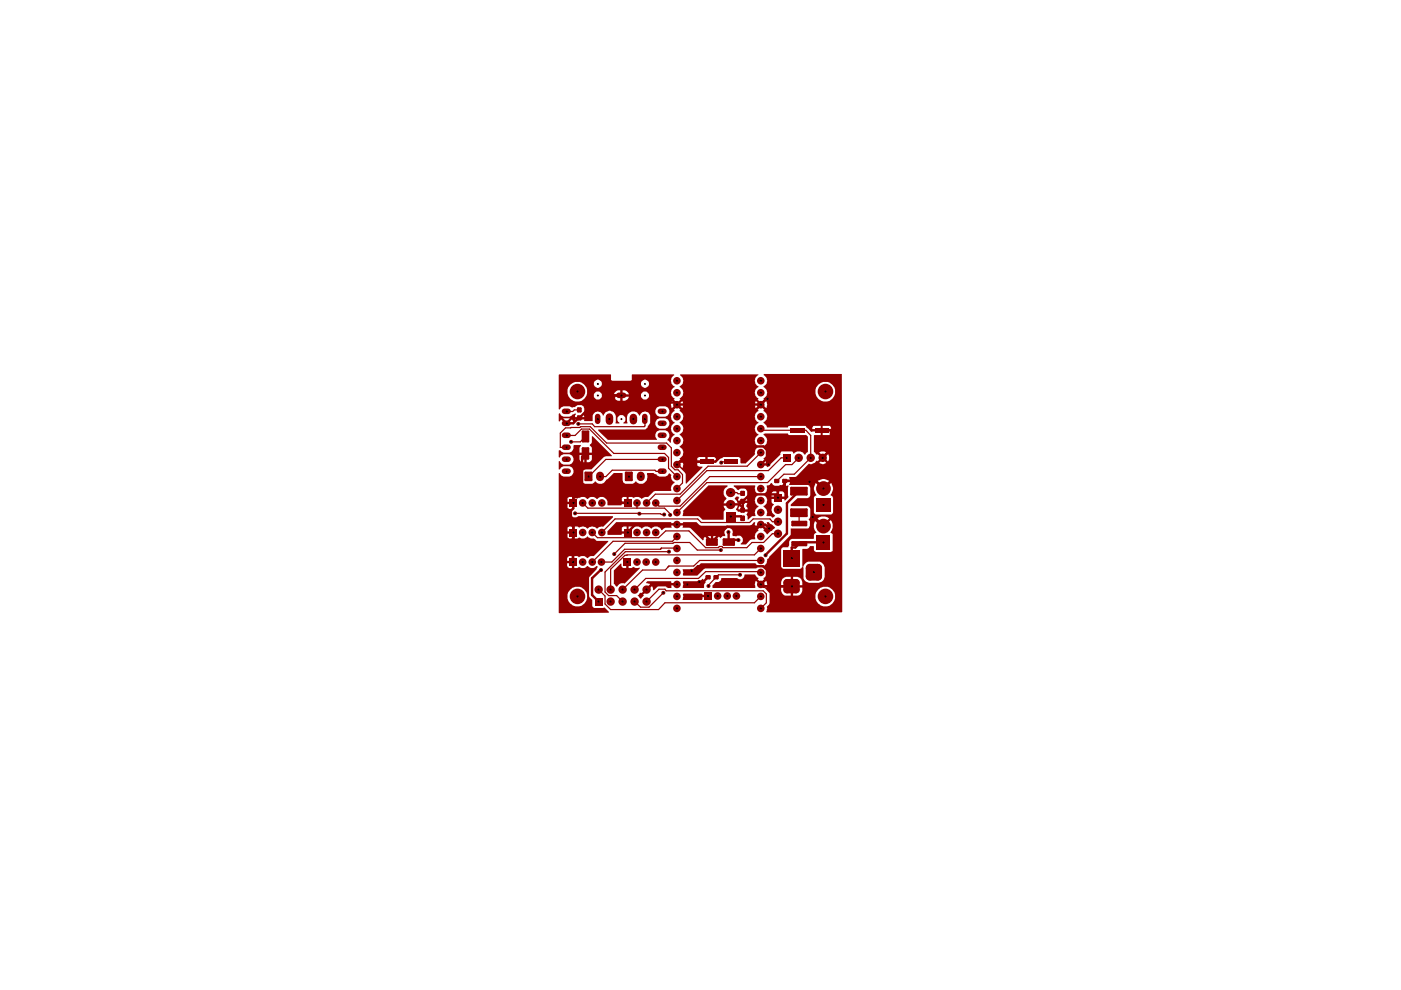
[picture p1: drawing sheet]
<svg xmlns="http://www.w3.org/2000/svg" width="297mm" height="210mm" viewBox="0 0 297 210" stroke-linecap="round" stroke-linejoin="round" font-family="sans-serif">
<g fill="#910000">
<path d="M118.5 95.5h.3l.7 .5h1.2l.7-.5 .3-1.1h1.4h.1l-.3 .6v1h2.6v-1l-.4-.5v-.2l.4-.5v-1.3h.2l4 4.1v.1h-1.3l-.4 .2-2.6 2.6h-1.3l-.4 .2-.2 .5v1.9l.2 .3 .3 .2h1.6l.6-.5a1.33 1.33 0 0 0 2.3-.4l.3-.1 1.3-1.3h1.8l.1 1.6 .2 .4 .2 .2 1.7 .1 .8-.5a1.36 1.36 0 0 0 1.8 .3 1.36 1.36 0 0 0 .5-1.8l.1-.3h1.3l1.2 .7h1.3l.5-.2 .2-.4 .5 .3a1.14 1.14 0 0 0 .7 1.5v.2l-.3 .2a1.65 1.65 0 0 0-.4 1.4l-3.5 .1-1.4 1.3h-.7l-.6 .4a1.46 1.46 0 0 0-1.9-.3l-.2-.1h-.7v.9h-.4v-.9h-.8l-.3 .2v.8h1v.5h-1v.2h-2.9a1.61 1.61 0 0 0-.4-1.3l-.3-.3a1.08 1.08 0 0 0-1.5 .3l-.6-.3a1.12 1.12 0 0 0-1.5 .3l-.4-.3a1.2 1.2 0 0 0-1.4 .1l-.4-.2h-.6v1h-.5v-1h-.6l-.4 .2v.8h1v.5h-1v.8l.4 .2 .7 .1-.4 .9 .3 .5 .3 .3h.6l.4-.3 7.4 .1v.2l-2.1 2h-.8l-.4 .4-.5-.3a1.28 1.28 0 0 0-1.6 .3 1.87 1.87 0 0 0-1.7-.3l-1.1-.2v1h-.5v-1h-.6l-.3 .2-.1 .8h1v.6h-1v.7l.4 .3h.6v-1h.5v1l1.1-.2a1.08 1.08 0 0 0 1.6-.3l.7 .5h.7l.6 .5h2.5v.2l-3.1 3h-.7l-.6 .4-.7-.4h-.6l-.5 .3-.4-.3h-.6v1l-.2-.2-.3 .2v-1h-.6l-.4 .3-.1 .7h1.1v.5h-1.1v.6l.2 .3 .3 .1h.6v-1h.5v1h.6l.4-.2a1.31 1.31 0 0 0 1.7-.2l.7 .4h.6l.6-.4 .4 .2-.3 .5-1.6 1.8v3.9l.7 .8v1.3l.4 .4 2.2-.1 .9 1-10.6 .2v-3.6h1.8l.2 1a2.1 2.1 0 0 0 3.4 .5 2.1 2.1 0 0 0-.8-3.4 2.24 2.24 0 0 0-1.8 .2l-.8 .8-.2 .9h-1.8v-26l.1-.1 .4 .5 .5 .2h1.2l.7-.5a1.1 1.1 0 0 0-.7-1.7h-1.2l-.5 .3-.3 .4h-.2v-1.7l.1-.1 .4 .6 .5 .2h1.2l.6-.2 .3-.6v-.4h1.3l.1 .4 .5 .3h1.4l.4-.3 .2-.3v-.9h-1.1v1.5h-.5v-1.5h-1v.8h-1.3l-.3-.7a2.21 2.21 0 0 0-2.2-.1l-.4 .5-.2-.1z"/>
<path d="M161.9 79.4l16.6-.1 .1 50.5h-16.1l-.1-.1 .3-.6-.1-.4 .6-.7v-1.6h9.7l.2 1a2.1 2.1 0 0 0 3.4 .5 2.1 2.1 0 0 0-.8-3.4 2.24 2.24 0 0 0-1.9 .2l-.7 .8-.2 .9h-9.7v-.6l-1.1-1.1h-.3l-.3-.3 .3-.4 .7 .6 .2-.6-.1-.5h3v.6h.9v.5h-.9a1.48 1.48 0 0 0 .9 1.7h1.2v-1.5h.5v1.5l1.1-.1a1.26 1.26 0 0 0 .8-1.6h-.8v-.5h.8v-.7l-.2-.7-.2-.1a1.75 1.75 0 0 0-1.5-.3v1.5h-.5v-1.5h-1.1a1.16 1.16 0 0 0-1 1.2h-3l-.2-.4-.6 .6-.3-.3 .6-.6-.2-.1 .1-.2a1.27 1.27 0 0 0 .7-1.2 1.27 1.27 0 0 0-.8-1.1v-.3h.2a1.63 1.63 0 0 0 .6-1.4l1.9-2h1v3.7l.2 .2 .2 .2h3.7l.6-.4 .1 2.4a1.4 1.4 0 0 0 1.1 1h2.1l.7-.3 .3-.3 .2-.7v-2l-.2-.6-.8-.6h-2.5l-.4 .2-.7 .9-.1-3.7 1-.1 .4-.2 .2-.4h.8l.1 .8 .4 .5h3.1l.4-.2v-3.7l-.5-.3 .1-.1a2.01 2.01 0 0 0 0-2.5l-.9 .9-.4-.3 1-1h-.1a1.88 1.88 0 0 0-2.4 0l1 1-.4 .3-.9-.9-.1 .1a1.87 1.87 0 0 0 .2 2.4v.2l-.5 .4-.1 .9h-4.6l-.3 .1-.3 .5v.7l-.2 .4h-1.1l-.4 .5h-1l3-3 .1-1.4h3.6l.4-.6v-1l-.2-.5 .3-.4v-1.7l-.3-.4-.3-.2h-3.5v-.3l1.4-1.4 3.5-.1v3.2l.2 .3 3.4 .1 .4-.4v-3.2l-.5-.5a2.59 2.59 0 0 0 .2-2.5l-.1-.1-.9 .9-.5-.4 1-.9a1.95 1.95 0 0 0-2.5 0l1 .9-.4 .4-.9-.9-.1 .1a1.86 1.86 0 0 0 .2 2.4v.2h-.3l-.2 .4h-1.2l.4-.5v-1.6l-.3-.5-4.2-.1 .2-.6h-.9v.8h.6l-.1 .3v2.2l-.6 .6-.2-.1v-.2h-.9v-.5h.9v-.7l-.3-.3-.8-.1v.9h-.5v-.9l-.9 .1-.2 .3v.7h.9v.5h-.9v.7l.5 .5a1.41 1.41 0 0 0 .2 2.3l-.5 .5-.4-.4-.9-.1a1.42 1.42 0 0 0 0-1.3l-.6-.5v-.3h.2a1.24 1.24 0 0 0-.1-2.2l-.1-.3a1.04 1.04 0 0 0 .7-1.4v-.4l.6-.1 .3-.4 .8 .6h.8l.3-.2 .7 .2v-.8l.4-.5h1l-.2-.3 .1-.3 1.4-.1 2.7-2.7h.1a1.69 1.69 0 0 0 1.6-.6l.1 .1 .7-.6 .3 .3-.6 .7 .5 .1a.91 .91 0 0 0 1-.1l-.6-.7 .3-.3 .6 .6 .3-.5-.2-1-.7 .6-.3-.3 .6-.7-.4-.2-1.1 .2 .6 .7-.3 .3-.7-.6-.2 .1-.5-.6v-3.5l3.3-.1 .3-.3v-.4h-1.8v.7h-.4v-.7l-2 .1-.9-.9h1.1v.3h4v-.4l-.3-.3h-1.5v.7h-.4v-.7h-1.5l-.3 .4h-1.1l-.3-.4h-3.5l-.2 .3h-4.4l-.2-.4-.6-.5v-.2a1.17 1.17 0 0 0 .6-1.8l-.6-.5v-.3h.2l-.6-.6 .3-.4 .7 .6a1.32 1.32 0 0 0-.1-1.5l-.6 .6-.3-.3 .6-.6-.2-.2 .7-.7v-.9h10.3v.5a2.11 2.11 0 0 0 3.5 1.2 2.11 2.11 0 0 0-.9-3.6 2.13 2.13 0 0 0-2.6 1.9h-10.3l-.1-.3-.6-.5v-.3h.2a1.46 1.46 0 0 0 .4-1.7z"/>
<path d="M144.8 125.9h4l.1 .2h1v.5h-1v.6h-4.1z"/>
<path d="M135.6 125.9l.1-.2 .3 .1 .7-.6 .3 .3-.7 .6 .2 .3-.7 .6-.6-.6z"/>
<path d="M137 123.5l.3-.3h5l.1 1.3-.1 .2h-.7l-.5-.4h-1.6l-.9 .9-.4-1-.6 .7-.3-.4 .5-.7-.8-.1z"/>
<path d="M144.8 123.3l3.6-.1 .6-.5 .6 .8-.3 .4-.1 .8h-4.3l-.2-.1 .2-.6z"/>
<path d="M151.7 123.4l.8-.1a.67 .67 0 0 0 .4-.7h3.4a.95 .95 0 0 0 1.1 .1 .95 .95 0 0 0 .5-.9h2.2l.4 .6 .3 .2-.2 .2 .6 .6-.3 .3-.6-.6a1.2 1.2 0 0 0-.1 1.4l-.2 .2h-8.9v-.6z"/>
<path d="M130.1 120.9l1.5-1.4h.2v.5l.2 .4h.8v-1h.5v1h.6a.48 .48 0 0 1 .8 0h.9v.1l-3.2 3.2a1.3 1.3 0 0 0-1.6 .6l-.1 .1-.6-.6z"/>
<path d="M144.8 120.7l2.6-.1 1.2-1.2h11.6l.3 .4 .3 .1v.3l-.4 .3h-11l-1.6 1.5h-2.9z"/>
<path d="M144.9 110.7h2.8l.9 .8h10.4l1-.8 .2 1.2 .7-.6 .3 .4-.6 .6h.2v.3a1.35 1.35 0 0 0-.7 1.7h-.7l-.4 .2-.8 .9h-1.1h-.1l.5-.6a1.08 1.08 0 0 0-.6-1.2h-.6l-.2 .1h-.6l-.2-.1 .1-.7a.91 .91 0 0 0-1.2-.9 .91 .91 0 0 0-.4 1.4l-.1 .3h-.5l-.4 .4-.5-.4h-1.1l-.1 1.2h-.4v-1.2h-1.1l-.4 .4v.3l-.2 .2-2.6-2.6-1.6-.1z"/>
<path d="M130.7 110.7l11.6 .1v1.1h-1.2l-.9 .5a1.26 1.26 0 0 0-2-.3l-.4-.3a1.23 1.23 0 0 0-1.6 .3l-.8-.5h-.6l-.5 .3-.3-.3h-.7v1h-.4v-1h-.7l-.4 .3v.7h1v.6h-1v.2h-2.9l-.1-.8z"/>
<path d="M161.8 111.3l.7 .6 .2-.6-.1-.6h.4l1.3 1.2-1.6 1.4-.8-.7v-.3h.2l-.6-.6z"/>
<path d="M144.8 108.3l5.4-5.4h4l.1 .3a1.32 1.32 0 0 0-.8 1.8l.5 .8-.4 .4-.2 .5h1v.5h-1l.4 .9-.4 .4-.1 1.7h-4.4l-.8-.8h-3.3z"/>
<path d="M155.5 103l4.6-.1a1.8 1.8 0 0 0 .5 1.8h.2v.2a1.23 1.23 0 0 0-.8 1.2 1.23 1.23 0 0 0 .8 1.1v.3a1.42 1.42 0 0 0-.6 1.8 1.4 1.4 0 0 0-1.5 .9l-.2-.1v-.7l-.2-.3 .2-.6h-2l-.4-.4 .4-1 .3 .2-.2 .7h.6v-.9h.5v.9h.8v-.3l-.3-.4 .2-.7h-.7v.5h-.5v-.5h-.8l-.6-1 .3-.3h.5l.1 .2-.2 .6h1.9a.85 .85 0 0 1 0-1v-.9l-.3-.5a1.49 1.49 0 0 0-1.4 .1l-.1 .1-.3-.1z"/>
<path d="M144.2 79.4h16.6v.1a1.24 1.24 0 0 0-.8 1.2 1.24 1.24 0 0 0 .8 1.1v.3a1.3 1.3 0 0 0-.8 1.2 1.3 1.3 0 0 0 .8 1.2l-.2 .2 .6 .6-.3 .3-.6-.6a1.14 1.14 0 0 0 0 1.5l.6-.6 .3 .4-.6 .6h.2v.3a1.23 1.23 0 0 0-.8 1.1 1.23 1.23 0 0 0 .8 1.2v.2a1.23 1.23 0 0 0-.8 1.1 1.23 1.23 0 0 0 .8 1.2v.2a1.23 1.23 0 0 0-.8 1.2 1.23 1.23 0 0 0 .8 1.1v.3a1.12 1.12 0 0 0-.7 1.4l-1.9 2.1h-1.1l-.1-1.1-.4-.3h-3.2l-1.2 .6-.2 .3-.2-.1-.1-.5-.3-.3h-1.4v.9l-.2 .1-.1 .3h-1.9l.1 .6 .3 .1h.7v.2l-3.3 3.5-.2-.1-.1-2.2-1.2-1.2-.4-.1 .3-.4 .6 .6a1.12 1.12 0 0 0 0-1.5l-.6 .6-.3-.3 .5-.6h3.6v.3h1.7v-.8h-1.3l-.4 .3v.2h-3.6l-.1-.2a1.55 1.55 0 0 0 .7-1.7l-.2-.4-.5-.3v-.3a1.4 1.4 0 0 0 .7-1.6l-.7-.7v-.2a1.16 1.16 0 0 0 .7-1.6l-.7-.7v-.2a1.17 1.17 0 0 0 .6-1.8l-.6-.5v-.3h.2l-.6-.6 .3-.4 .6 .6a1.12 1.12 0 0 0 0-1.5l-.6 .6-.3-.3 .6-.6-.2-.2a1.55 1.55 0 0 0 .7-1.7l-.7-.7v-.3a1.16 1.16 0 0 0 .7-1.6l-.6-.6z"/>
<path d="M161.9 92l5.2-.1 .2 .3h3.5l.5 .4v3.2l-.6 .6h-.2l-.2-.4-.6-.3h-.8l-.5 .4h-.2l-.3-.4h-2.2l-.3 .4v.4l-2.7 2.6-.1-.1 .1-.6-.3-.7-.6 .6-.3-.3 .6-.6-.2-.2a1.55 1.55 0 0 0 .7-1.7l-.2-.4-.5-.3v-.3a1.4 1.4 0 0 0 .7-1.6l-.7-.7z"/>
<path d="M118.5 79.4h11l.1 1.2 .2 .1h3.9l.3-.1v-1.2h8.9v.2a1.2 1.2 0 0 0-.7 1.2 1.2 1.2 0 0 0 .8 1v.3l-.3 .2a1.35 1.35 0 0 0 .3 2.2l-.2 .2 .6 .6-.3 .3-.6-.6-.1 .1a1.16 1.16 0 0 0 .1 1.4l.6-.6 .3 .4-.6 .6h.2v.3l-.3 .1a1.27 1.27 0 0 0 .3 2.2v.2l-.3 .2a1.36 1.36 0 0 0 .1 2.1h.2v.2l-.3 .2-.4 .5v1l-.8-.6v-.1a1.08 1.08 0 0 0 .4-1.1 1.08 1.08 0 0 0-.8-.9h-1.3l-.7 .5a1.12 1.12 0 0 0 .2 1.4v.2h-10.4l-2.1-2v-.2h10l.5-.4v-.4l.5-.6h1.1v.3l.4 .6 .5 .3h1.3l.6-.5a1.1 1.1 0 0 0-.6-1.7h-1.3l-.6 .3-.3 .7h-1.1v-1.6a1.14 1.14 0 0 0-1.1-.9 1.14 1.14 0 0 0-1.1 .9h-.1l-.3-.4a1.3 1.3 0 0 0-1.3-.4 1.3 1.3 0 0 0-1 1l.1 1.5h-.8l.1-.3a.87 .87 0 0 0-.3-1.5 .87 .87 0 0 0-1.1 1.1l.4 .7-.8-.1 .1-1.6-.5-.7-.5-.2h9.3l.1 .6 .3 .3 .5 .2h1.3l.6-.5a1.1 1.1 0 0 0-.6-1.7h-1.3l-.4 .2-.5 .9-9.5-.1a2.13 2.13 0 0 0-1.5 1 1.17 1.17 0 0 0-1.3-.9l-.4 .2-.5 .7-.1 1.2h-1.7v-.4h-2v.5l-.3 .2-.3-.7-.8 .8-.3-.3 .6-.7h-1.4l.7 .7-.4 .3-.7-.8-.5 .5v-1.6l.1-.2 .4 .5 .5 .2h1.2l.7-.5 .6-.1 .1 .2-.2 .1v.4h2l-.3-.6 .3-.6-.2-1.1-.4-.2h-.9l-.5 .4-.6 .1a2.21 2.21 0 0 0-2.2-.1l-.5 .5-.1-.1v-3.8h1.8v.5a2.12 2.12 0 0 0 1.9 1.8 2.12 2.12 0 0 0 2.2-1.4h1.5v.3a.88 .88 0 0 0 .9 .6 .88 .88 0 0 0 .8-.6h2.5l.3 .5 .6 .4h1.5l.6-.4 .3-.5h-1.4v.9h-.5v-.9h-3.9v-.2h3.5l.1 .1h1.1l.1-.2h3.5v.3a.88 .88 0 0 0 1.4 .5 .88 .88 0 0 0 0-1.5 .88 .88 0 0 0-1.4 .5v.2l-4.7-.1-.1 .2h-3.5v-.3h5.8l-.5-.7-.4-.1h-.5v.8h-.5v-.8a1.2 1.2 0 0 0-1.4 .8h-2.5l-.6-.6a.86 .86 0 0 0-1.1 .8l-1.5-.1a1.88 1.88 0 0 0-.9-2.4h2.4v.3a.86 .86 0 0 0 1 .6 .86 .86 0 0 0 .7-.9h8.3v.3a.87 .87 0 0 0 1.3 .5 .87 .87 0 0 0 0-1.5 .87 .87 0 0 0-1.3 .6v.1h-8.3a.85 .85 0 0 0-.8-.8 .85 .85 0 0 0-.9 .8h-2.4l-.1-.1a2.07 2.07 0 0 0-2.4 .3l-.5 .6-.2 .8h-1.8z"/>
</g>
<g fill="none" stroke="#910000" stroke-width=".51">
<path d="M124.1 96.2l-.7 .7v7.5M131.7 83.8h-1.5v1.5M143.5 98.5l.6-.6h7.6l3.3-3.2h6.9l.7 .7v3.1M161.3 98.5h1.6M162.7 84.5h-.2l-1.2 1.3h-17.8l-.4-.5h-17.1l-4.5 4.4h-1.4M174.2 91.2h2v4l-1.8 1.8M123.4 104.4l-1 1h-.9v2.4l-.5 .5v2.9l.5 .5v7.4M123.4 104.4h6.2l2.2 2.2h1.3M154.4 112.8l.1 2.1M154.5 114.5h2M154.9 109.5h2.2l.3 .4M154.9 106.9h1.9"/>
<path d="M156.8 106.9l.6 .7v.6M161.3 111.3l-.4 .4h-6.8l-3.2 3.2-3.7-3.7h-12.4l-1.7 1.7M161.3 111.2v.1M161.3 111.3h1l.7 .7M164.9 104.8h-5.9l-2.2 2.1M169.4 104.1l-2.6 2.6v6.4l-4.5 4.6M172.3 109.6l1.9 1.9h.4M174.6 115h-4.9l-1.1 1.1h-.7v2.2M174.6 103.5l-1.5-1.4h-1.5l-.3-.2h-5v.8l-1.4 1.4v1.4M127.4 120.8l-1.9 1.8v3.6l1.4 1.3M143.5 123.9h-5.3l-1.2 1.1M146.6 121h.3l1.1-.9h13.8l.8 .7v1.8l-1.3 1.3 .5 .4h6.1"/>
<path d="M150.1 122.3l-.9 1.1h-1l-.6 .5h-1.9"/>
</g>
<g fill="none" stroke="#910000" stroke-width=".25">
<path d="M120.2 94.9h-1.4v-3.1l1.1-1.1 3-.1 .2-.1h2l3.5 3.4h12.7l1 1.1v3.8l.8 .8h.7l.9 1v1.8l-1.2 1.2M120.2 92.3h1.7l1.4-1.3h1.7l5.1 5.1h10.8l.8 .9v2.3l1.8 1.7M120.9 93.5h.4v.4h-.4zM121.1 93.7h.1M122.4 89.7h.4v.4h-.4zM122.9 86.9h-1.1l-.4 .3h-1.2M124.1 92.6l-1.1 1.1h-1.9M136.7 88.9v1.4l-.1 .2h-10.5l-.5-.6h-3M140.5 99.9h-1.4l-.2-.2h-9.1l-1.4 1.3h-1.1M140.5 97.4h-12.1l-3.6 3.6M152.7 97.9h.4v.4h-.4zM155 97.9h-1.8l-.3 .2"/>
<path d="M161.3 96l-2.9 2.8h-8.3l-5.9 6h-5.3l-1.8 1.8M161.3 90.9l.4 .3h9.2l1 1.1v4.8l-3.5 3.4h-2.2l-1.5 1.5M162.5 84.3h.4v.5h-.4zM162.7 98.3h.4v.4h-.4zM166.8 97.1h-1.2l-2.7 2.7h-13l-6.4 6.3M169.3 97.1l-1.4 1.4h-1.4l-3.8 3.8h-12.8l-6.4 6.4M121.7 108.6h.4v.5h-.4zM121.9 108.8h13.6l4.5 .1 .2 .2h.6M123.5 106.6l1.1 1.1h16.3l1.2 1.2v.3M125.6 112.9l1.1 1.1h12.9l1.5-1.4h5l3.5 3.5h2.7l.2-.2h.6l.2 .2h5l1.1-1.1h2.5l1.9-1.8h1.1M130 117.3h.4v.4h-.4zM135.1 106.6v1.1"/>
<path d="M135.4 108.7h.4v.4h-.4zM140.6 108.9h.4v.4h-.4zM141.6 116.7h.4v.5h-.4zM141.8 117h-9.2l-4.3 4.3v4.2l.7 .8h1.7l1.3 1.3M141.9 109h.4v.4h-.4zM143.5 113.7h.1M143.5 116.3l-3.3-.1-.2 .3h-7.6l-2.7 2.7h-2.2M143.5 113.7l-.9 1.1h-12.6l-4.4 4.4M152.6 116.4h.4v.5h-.4zM152.8 116.6h-5l-1.6-1.6h-3.3l-.2 .2h-10.2l-2.3 2.3M154.2 112.6h.4v.4h-.4zM155 104.4h1.2l.3 .3h1"/>
<path d="M156.4 114.3h.4v.4h-.4zM161.3 116.3l-1.4 1.3-27.4 .1-3 3v4.3M161.3 101h-10.8l-6.3 6.3h-4.5l-.7-.7M161.3 118.8h-13l-1.2 1.2h-5.3l-.7 .9h-4.9l-4.2 4.1M162.1 117.5h.4v.5h-.4zM162.9 111.8h.4v.5h-.4zM164.9 110.6h-1.1l-.6-.6h-3.5l-.8 .8h-10.2l-.8-.8h-17.5l-2.8 2.9M169.4 108.8l.1 2.2M171.4 101.9h.4v.5h-.4zM172.1 109.4h.4v.4h-.4zM126.9 125l1.4 1.4v1.7l1.2 1.1h10.1l1.4-1.4h18.9l1.4-1.4M127.2 120.6h.4v.5h-.4z"/>
<path d="M137.1 127.6l2.6-2.7h1.3l.2 .4h20.6l.7 .6v1.9l-1.2 1.2M140.4 125.5h.4v.4h-.4zM140.6 125.7l-3 3h-1.8l-1.3-1.1M145.5 123.7h.4v.4h-.4zM146.4 120.8h.5v.5h-.5zM148.1 123.2h.4v.4h-.4zM150 124h.4v.5h-.4zM156.7 121.7h.4v.4h-.4zM156.9 121.9h-4.6l-2.1 2.2v.1M161.3 121.4l-.2-.2h-11.5l-1.5 1.4h-11.2l-2.4 2.4"/>
</g>
<g fill="#910000">
<path d="M166 96.2h1.7v1.7h-1.7z"/>
<path d="M164.4 101.8h.6v.4h-.6z"/>
<circle cx="169.3" cy="97.1" r=".89"/>
<circle cx="171.9" cy="97.1" r=".89"/>
</g>
<path d="M164.4 101.8h.6v.4h-.6z" fill="none" stroke="#910000" stroke-width=".51"/>
<path d="M166.1 101.8h.6v.4h-.6z" fill="#910000"/>
<path d="M166.1 101.8h.6v.4h-.6z" fill="none" stroke="#910000" stroke-width=".51"/>
<g fill="#910000">
<path d="M164.1 104.7h1.7v1.7h-1.7z"/>
<path d="M167.5 90.8h3v.9h-3z"/>
<path d="M172.7 90.8h3v.9h-3z"/>
<path d="M153.5 97.4h3v1h-3z"/>
<path d="M148.3 97.4h3v1h-3z"/>
<path d="M157.2 104.4h.5v.5h-.5z"/>
<circle cx="164.9" cy="108.1" r=".89"/>
<circle cx="164.9" cy="110.6" r=".89"/>
<circle cx="161.3" cy="108.7" r=".8"/>
<circle cx="161.3" cy="106.1" r=".8"/>
<circle cx="174.4" cy="97.1" r=".89"/>
<circle cx="175" cy="83" r="1.65"/>
<circle cx="161.3" cy="98.5" r=".8"/>
<circle cx="161.3" cy="96" r=".8"/>
<circle cx="161.3" cy="93.4" r=".8"/>
<circle cx="161.3" cy="90.9" r=".8"/>
<circle cx="161.3" cy="88.3" r=".8"/>
<circle cx="161.3" cy="85.8" r=".8"/>
<circle cx="161.3" cy="83.3" r=".8"/>
<circle cx="161.3" cy="80.7" r=".8"/>
<circle cx="161.3" cy="103.6" r=".8"/>
<circle cx="161.3" cy="101" r=".8"/>
</g>
<path d="M157.2 104.3h.5v.6h-.5z" fill="none" stroke="#910000" stroke-width=".51"/>
<path d="M157.2 106h.5v.6h-.5z" fill="#910000"/>
<path d="M157.2 106h.5v.6h-.5z" fill="none" stroke="#910000" stroke-width=".51"/>
<path d="M154.9 107h.1M154.9 104.4h.1" fill="none" stroke="#910000" stroke-width="1.9"/>
<path d="M167.8 103.5h3.2v1.4h-3.2z" fill="#910000"/>
<path d="M167.8 103.5h3.2v1.3h-3.2z" fill="none" stroke="#910000" stroke-width=".51"/>
<path d="M167.8 108.1h3.2v1.3h-3.2z" fill="#910000"/>
<path d="M167.8 108h3.2v1.4h-3.2z" fill="none" stroke="#910000" stroke-width=".51"/>
<g fill="#910000">
<path d="M173.1 105.6h3v3h-3z"/>
<path d="M124.2 100.3h1.2v1.5h-1.2z"/>
<circle cx="174.6" cy="103.6" r="1.57"/>
</g>
<path d="M124.2 100.2h1.2v1.6h-1.2z" fill="none" stroke="#910000" stroke-width=".51"/>
<g fill="#910000">
<path d="M132.3 118.4h1.5v1.5h-1.5z"/>
<path d="M126.1 126.7h1.7v1.7h-1.7z"/>
<path d="M120.7 118.4h1.6v1.5h-1.6z"/>
<path d="M120.8 105.9h1.6v1.5h-1.6z"/>
<path d="M120.8 112.1h1.6v1.6h-1.6z"/>
<path d="M132.8 100.3h1.2v1.5h-1.2z"/>
<circle cx="123.5" cy="106.6" r=".8"/>
<circle cx="125.6" cy="106.6" r=".8"/>
<circle cx="127.6" cy="106.6" r=".8"/>
<circle cx="135.1" cy="119.2" r=".8"/>
<circle cx="137" cy="119.2" r=".8"/>
<circle cx="139" cy="119.2" r=".8"/>
<circle cx="143.5" cy="121.4" r=".8"/>
<circle cx="143.5" cy="123.9" r=".8"/>
<circle cx="143.5" cy="126.4" r=".8"/>
<circle cx="143.5" cy="129" r=".8"/>
<circle cx="126.9" cy="125" r=".89"/>
<circle cx="129.5" cy="127.6" r=".89"/>
<circle cx="129.5" cy="125" r=".89"/>
<circle cx="132" cy="127.6" r=".89"/>
<circle cx="132" cy="125" r=".89"/>
<circle cx="134.5" cy="127.6" r=".89"/>
<circle cx="134.5" cy="125" r=".89"/>
<circle cx="137.1" cy="127.6" r=".89"/>
<circle cx="137.1" cy="125" r=".89"/>
<circle cx="122.4" cy="126.4" r="1.65"/>
<circle cx="123.5" cy="119.2" r=".8"/>
<circle cx="125.6" cy="119.2" r=".8"/>
<circle cx="127.5" cy="119.2" r=".8"/>
<circle cx="123.5" cy="112.9" r=".8"/>
<circle cx="125.6" cy="112.9" r=".8"/>
<circle cx="127.6" cy="112.9" r=".8"/>
</g>
<path d="M132.7 100.2h1.2v1.6h-1.2z" fill="none" stroke="#910000" stroke-width=".51"/>
<path d="M135.9 100.8v.4" fill="none" stroke="#910000" stroke-width="1.7"/>
<g fill="#910000">
<path d="M132.3 105.9h1.6v1.5h-1.6z"/>
<path d="M132.3 112.1h1.6v1.6h-1.6z"/>
<path d="M122.6 86.7h.5v.5h-.5z"/>
<circle cx="135.1" cy="106.6" r=".8"/>
<circle cx="137.1" cy="106.6" r=".8"/>
<circle cx="139" cy="106.6" r=".8"/>
<circle cx="135.1" cy="112.9" r=".8"/>
<circle cx="137.1" cy="112.9" r=".8"/>
<circle cx="139" cy="112.9" r=".8"/>
</g>
<path d="M122.6 86.6h.5v.6h-.5z" fill="none" stroke="#910000" stroke-width=".51"/>
<path d="M122.6 88.3h.5v.6h-.5z" fill="#910000"/>
<path d="M122.6 88.3h.5v.6h-.5z" fill="none" stroke="#910000" stroke-width=".51"/>
<path d="M129.2 88.4v.9" fill="none" stroke="#910000" stroke-width="1.6"/>
<path d="M123.6 91.6h1.1v2h-1.1z" fill="#910000"/>
<path d="M123.6 91.5h1.1v2.1h-1.1z" fill="none" stroke="#910000" stroke-width=".51"/>
<path d="M126.7 88.3v1M131.2 83.8h1M136.7 88.3v1" fill="none" stroke="#910000" stroke-width="1.2"/>
<path d="M134.3 88.5v.7" fill="none" stroke="#910000" stroke-width="1.6"/>
<circle cx="122.4" cy="83" r="1.65" fill="#910000"/>
<path d="M119.7 87.2h.7M119.7 89.7h.7M119.7 92.3h.7M119.7 94.8h.7" fill="none" stroke="#910000" stroke-width="1.2"/>
<g fill="#910000">
<circle cx="143.5" cy="80.7" r=".8"/>
<circle cx="143.5" cy="83.3" r=".8"/>
<circle cx="143.5" cy="85.8" r=".8"/>
<circle cx="143.5" cy="88.3" r=".8"/>
<circle cx="143.5" cy="90.9" r=".8"/>
</g>
<path d="M140 89.7h.8M140 87.2h.8" fill="none" stroke="#910000" stroke-width="1.2"/>
<g fill="#910000">
<circle cx="143.5" cy="98.5" r=".8"/>
<circle cx="143.5" cy="101" r=".8"/>
<circle cx="143.5" cy="103.6" r=".8"/>
</g>
<path d="M140 99.9h.8" fill="none" stroke="#910000" stroke-width="1.2"/>
<g fill="#910000">
<circle cx="143.5" cy="106.1" r=".8"/>
<circle cx="143.5" cy="108.7" r=".8"/>
<circle cx="143.5" cy="111.2" r=".8"/>
<circle cx="143.5" cy="113.7" r=".8"/>
<circle cx="143.5" cy="116.3" r=".8"/>
<circle cx="143.5" cy="118.8" r=".8"/>
</g>
<path d="M127.2 100.8v.4" fill="none" stroke="#910000" stroke-width="1.7"/>
<path d="M123.6 95.1h1.1v2.1h-1.1z" fill="#910000"/>
<path d="M123.6 95.1h1.1v2.1h-1.1z" fill="none" stroke="#910000" stroke-width=".51"/>
<path d="M119.7 97.4h.7M119.7 99.9h.7" fill="none" stroke="#910000" stroke-width="1.2"/>
<g fill="#910000">
<circle cx="143.5" cy="93.4" r=".8"/>
<circle cx="143.5" cy="96" r=".8"/>
</g>
<path d="M140 97.4h.8M140 94.8h.8M140 92.3h.8" fill="none" stroke="#910000" stroke-width="1.2"/>
<g fill="#910000">
<path d="M166.1 116.5h3.5v3.6h-3.5z"/>
<path d="M171.7 120.4h1.7v1.8h-1.7z"/>
<circle cx="164.9" cy="113.2" r=".89"/>
</g>
<path d="M171.7 120.4h1.7v1.8h-1.7z" fill="none" stroke="#910000" stroke-width="1.8"/>
<g fill="#910000">
<path d="M173.1 113.5h2.9v3h-2.9z"/>
<path d="M168.1 115h2.9v.6h-2.9z"/>
<circle cx="174.6" cy="111.5" r="1.57"/>
</g>
<path d="M168 115h2.9v.6h-2.9z" fill="none" stroke="#910000" stroke-width=".51"/>
<path d="M168.1 110.7h2.9v.7h-2.9z" fill="#910000"/>
<path d="M168 110.7h2.9v.6h-2.9z" fill="none" stroke="#910000" stroke-width=".51"/>
<g fill="#910000">
<path d="M153.5 114.4h2.1v1.1h-2.1z"/>
<circle cx="175" cy="126.4" r="1.65"/>
</g>
<path d="M153.5 114.4h2.1v1.1h-2.1z" fill="none" stroke="#910000" stroke-width=".51"/>
<path d="M150 114.4h2v1.1h-2z" fill="#910000"/>
<path d="M149.9 114.4h2v1.1h-2z" fill="none" stroke="#910000" stroke-width=".51"/>
<path d="M151.6 122.2h.6v.4h-.6z" fill="#910000"/>
<path d="M151.5 122.2h.6v.4h-.6z" fill="none" stroke="#910000" stroke-width=".51"/>
<path d="M149.9 122.2h.6v.4h-.6z" fill="#910000"/>
<path d="M149.8 122.2h.6v.4h-.6z" fill="none" stroke="#910000" stroke-width=".51"/>
<g fill="#910000">
<path d="M149.4 125.6h1.5v1.5h-1.5z"/>
<path d="M166.9 123.6h1.9v1.5h-1.9z"/>
<circle cx="152.2" cy="126.4" r=".8"/>
<circle cx="154.2" cy="126.4" r=".8"/>
<circle cx="156.1" cy="126.4" r=".8"/>
</g>
<path d="M166.8 123.5h2v1.6h-2z" fill="none" stroke="#910000" stroke-width="1.5"/>
<g fill="#910000">
<path d="M157.2 109.6h.5v.7h-.5z"/>
<circle cx="161.3" cy="129" r=".8"/>
<circle cx="161.3" cy="126.4" r=".8"/>
<circle cx="161.3" cy="123.9" r=".8"/>
<circle cx="161.3" cy="121.4" r=".8"/>
<circle cx="161.3" cy="118.8" r=".8"/>
<circle cx="161.3" cy="116.3" r=".8"/>
</g>
<path d="M157.2 109.6h.5v.6h-.5z" fill="none" stroke="#910000" stroke-width=".51"/>
<path d="M157.2 107.9h.5v.6h-.5z" fill="#910000"/>
<path d="M157.2 107.9h.5v.6h-.5z" fill="none" stroke="#910000" stroke-width=".51"/>
<g fill="#910000">
<path d="M153.9 108.6h2v1.9h-2z"/>
<circle cx="161.3" cy="113.7" r=".8"/>
<circle cx="161.3" cy="111.2" r=".8"/>
</g>
<g fill="#000">
<path d="M120.1 87.1l.3 .1-.1 .2-.4-.2zM120.1 89.6l.3 .2-.1 .2-.4-.2zM120.1 92.1l.3 .2-.1 .2-.4-.2zM120.1 94.7l.3 .2-.1 .2-.4-.2zM120.1 97.2l.3 .2-.1 .2-.4-.2zM120.1 99.8l.3 .1-.1 .2-.4-.2zM121 93.5l.3 .2-.1 .2-.3-.2zM122.3 82.8l.4 .2-.2 .2-.3-.2zM122.5 89.7l.3 .2-.1 .2-.3-.2zM126.7 83.7l.3 .2-.1 .2-.4-.2zM126.7 81.2l.3 .2-.1 .2-.4-.2zM126.7 88.7l.3 .2-.1 .1-.4-.1z"/>
<path d="M129.1 88.7l.3 .2-.1 .1-.3-.1zM131.7 88.7l.3 .2-.1 .1-.4-.1zM131.7 83.7l.3 .2-.1 .2-.4-.2zM134.2 88.7l.3 .2-.1 .1-.3-.1zM136.6 83.7l.4 .2-.2 .2-.3-.2zM136.6 81.2l.4 .2-.2 .2-.3-.2zM136.6 88.7l.4 .2-.2 .1-.3-.1zM140.4 89.6l.3 .2-.1 .2-.3-.2zM140.4 87.1l.3 .1-.1 .2-.3-.2zM140.4 94.7l.3 .2-.1 .2-.3-.2zM140.4 92.1l.3 .2-.1 .2-.3-.2zM140.4 99.8l.3 .1-.1 .2-.3-.2z"/>
<path d="M140.4 97.2l.3 .2-.1 .2-.3-.2zM143.4 80.5l.3 .2-.1 .2-.3-.2zM143.4 83.1l.3 .2-.1 .2-.3-.2zM143.4 85.6l.3 .2-.1 .2-.3-.2zM143.4 88.2l.3 .1-.1 .2-.3-.2zM143.4 90.7l.3 .2-.1 .2-.3-.2zM143.4 93.2l.3 .2-.1 .2-.3-.2zM143.4 95.8l.3 .2-.1 .2-.3-.2zM143.4 98.3l.3 .2-.1 .2-.3-.2zM152.8 97.9l.3 .2-.1 .2-.3-.2zM161.2 98.3l.3 .2-.1 .2-.3-.2zM161.2 95.8l.3 .2-.1 .2-.3-.2z"/>
<path d="M161.2 93.2l.3 .2-.1 .2-.3-.2zM161.2 90.7l.3 .2-.1 .2-.3-.2zM161.2 88.2l.3 .1-.1 .2-.3-.2zM161.2 85.6l.3 .2-.1 .2-.3-.2zM161.2 83.1l.3 .2-.1 .2-.3-.2zM161.2 80.5l.3 .2-.1 .2-.3-.2zM162.6 84.4l.4 .1-.2 .2-.3-.2zM162.8 98.3l.3 .2-.1 .2-.3-.2zM166.7 96.9l.3 .2-.1 .2-.3-.2zM169.2 96.9l.4 .2-.2 .2-.3-.2zM171.8 96.9l.3 .2-.1 .2-.3-.2zM174.3 96.9l.3 .2-.1 .2-.3-.2z"/>
<path d="M174.9 82.8l.3 .2-.1 .2-.3-.2zM121.4 119l.3 .2-.1 .2-.3-.2zM121.5 106.4l.3 .2-.1 .2-.3-.2zM121.5 112.7l.3 .2-.1 .2-.3-.2zM121.8 108.7l.3 .1-.1 .2-.3-.2zM123.4 106.4l.4 .2-.2 .2-.3-.2zM123.4 119l.4 .2-.2 .2-.3-.2zM123.4 112.7l.4 .2-.2 .2-.3-.2zM124.7 100.9l.3 .1-.1 .2-.3-.2zM125.5 106.4l.3 .2-.1 .2-.3-.2zM125.5 119l.3 .2-.1 .2-.3-.2zM125.5 112.7l.3 .2-.1 .2-.3-.2z"/>
<path d="M127.2 100.9l.3 .1-.1 .2-.3-.2zM127.4 119l.3 .2-.1 .2-.3-.2zM127.5 106.4l.3 .2-.1 .2-.3-.2zM127.5 112.7l.3 .2-.1 .2-.3-.2zM130.1 117.3l.3 .2-.1 .2-.3-.2zM132.9 119l.3 .2-.1 .2-.3-.2zM133 112.7l.3 .2-.1 .2-.3-.2zM133 106.4l.3 .2-.1 .2-.3-.2zM133.3 100.9l.3 .1-.1 .2-.4-.2zM135 119l.3 .2-.1 .2-.4-.2zM135 112.7l.3 .2-.1 .2-.4-.2zM135 106.4l.3 .2-.1 .2-.4-.2z"/>
<path d="M135.5 108.7l.3 .2-.1 .2-.3-.2zM135.8 100.9l.3 .1-.1 .2-.3-.2zM136.9 119l.3 .2-.1 .2-.3-.2zM137 112.7l.3 .2-.1 .2-.3-.2zM137 106.4l.3 .2-.1 .2-.3-.2zM138.9 119l.3 .2-.1 .2-.3-.2zM138.9 112.7l.3 .2-.1 .2-.3-.2zM138.9 106.4l.3 .2-.1 .2-.3-.2zM140.7 108.9l.3 .2-.1 .2-.3-.2zM141.7 116.8l.3 .2-.1 .2-.3-.2zM142 109l.3 .2-.1 .2-.3-.2zM143.4 103.4l.3 .2-.1 .2-.3-.2z"/>
<path d="M143.4 105.9l.3 .2-.1 .2-.3-.2zM143.4 108.5l.3 .2-.1 .2-.3-.2zM143.4 111l.3 .2-.1 .2-.3-.2zM143.4 113.6l.3 .1-.1 .2-.3-.2zM143.4 116.1l.3 .2-.1 .2-.3-.2zM143.4 118.6l.3 .2-.1 .2-.3-.2zM143.4 100.9l.3 .1-.1 .2-.3-.2zM152.7 116.4l.3 .2-.1 .2-.3-.2zM154.3 112.6l.4 .2-.2 .2-.3-.2zM154.8 109.3l.4 .2-.1 .2-.4-.2zM154.8 106.8l.4 .2-.1 .2-.4-.2zM154.8 104.2l.4 .2-.1 .2-.4-.2z"/>
<path d="M156.5 114.3l.3 .2-.1 .2-.4-.2zM161.2 118.6l.3 .2-.1 .2-.3-.2zM161.2 116.1l.3 .2-.1 .2-.3-.2zM161.2 113.6l.3 .1-.1 .2-.3-.2zM161.2 111l.3 .2-.1 .2-.3-.2zM161.2 108.5l.3 .2-.1 .2-.3-.2zM161.2 105.9l.3 .2-.1 .2-.3-.2zM161.2 103.4l.3 .2-.1 .2-.3-.2zM161.2 100.9l.3 .1-.1 .2-.3-.2zM162.2 117.5l.3 .2-.1 .2-.3-.2zM163 111.9l.3 .2-.1 .1-.3-.1zM164.8 113l.4 .2-.2 .1-.3-.1z"/>
<path d="M164.8 105.3l.4 .2-.2 .2-.3-.2zM164.8 107.9l.4 .2-.2 .2-.3-.2zM164.8 110.4l.4 .2-.2 .2-.3-.2zM167.8 118.1l.3 .2-.1 .2-.3-.2zM171.5 102l.3 .2-.1 .1-.3-.1zM172.2 109.4l.3 .2-.1 .2-.3-.2zM174.5 114.8l.3 .2-.1 .2-.3-.2zM174.5 111.4l.3 .1-.1 .2-.3-.2zM174.5 106.9l.3 .2-.1 .1-.3-.1zM174.5 103.4l.3 .2-.1 .2-.3-.2zM122.3 126.3l.4 .1-.2 .2-.3-.2zM126.8 127.4l.3 .2-.1 .1-.3-.1z"/>
<path d="M126.8 124.8l.3 .2-.1 .2-.3-.2zM127.3 120.7l.3 .2-.1 .1-.3-.1zM129.4 127.4l.3 .2-.1 .1-.3-.1zM129.4 124.8l.3 .2-.1 .2-.3-.2zM131.9 124.8l.3 .2-.1 .2-.3-.2zM131.9 127.4l.3 .2-.1 .1-.3-.1zM134.4 127.4l.4 .2-.2 .1-.3-.1zM134.4 124.8l.4 .2-.2 .2-.3-.2zM137 127.4l.3 .2-.1 .1-.3-.1zM137 124.8l.3 .2-.1 .2-.3-.2zM140.5 125.5l.4 .2-.2 .2-.3-.2zM143.4 121.2l.3 .2-.1 .2-.3-.2z"/>
<path d="M143.4 123.7l.3 .2-.1 .2-.3-.2zM143.4 126.3l.3 .1-.1 .2-.3-.2zM143.4 128.8l.3 .2-.1 .2-.3-.2zM145.6 123.7l.3 .2-.1 .2-.3-.2zM146.6 120.8l.3 .2-.1 .2-.4-.2zM148.2 123.2l.3 .2-.1 .2-.3-.2zM150 126.2l.3 .2-.1 .2-.3-.2zM150.1 124.1l.3 .1-.1 .2-.3-.2zM152.1 126.2l.3 .2-.1 .2-.4-.2zM154.1 126.2l.3 .2-.1 .2-.3-.2zM156 126.2l.3 .2-.1 .2-.3-.2zM156.8 121.7l.3 .2-.1 .2-.3-.2z"/>
<path d="M161.2 128.8l.3 .2-.1 .2-.3-.2zM161.2 126.3l.3 .1-.1 .2-.3-.2zM161.2 123.7l.3 .2-.1 .2-.3-.2zM161.2 121.2l.3 .2-.1 .2-.3-.2zM167.8 124.1l.3 .2-.1 .2-.3-.2zM172.5 121.1l.3 .2-.1 .2-.4-.2zM174.9 126.3l.3 .1-.1 .2-.3-.2z"/>
</g>
</svg>
